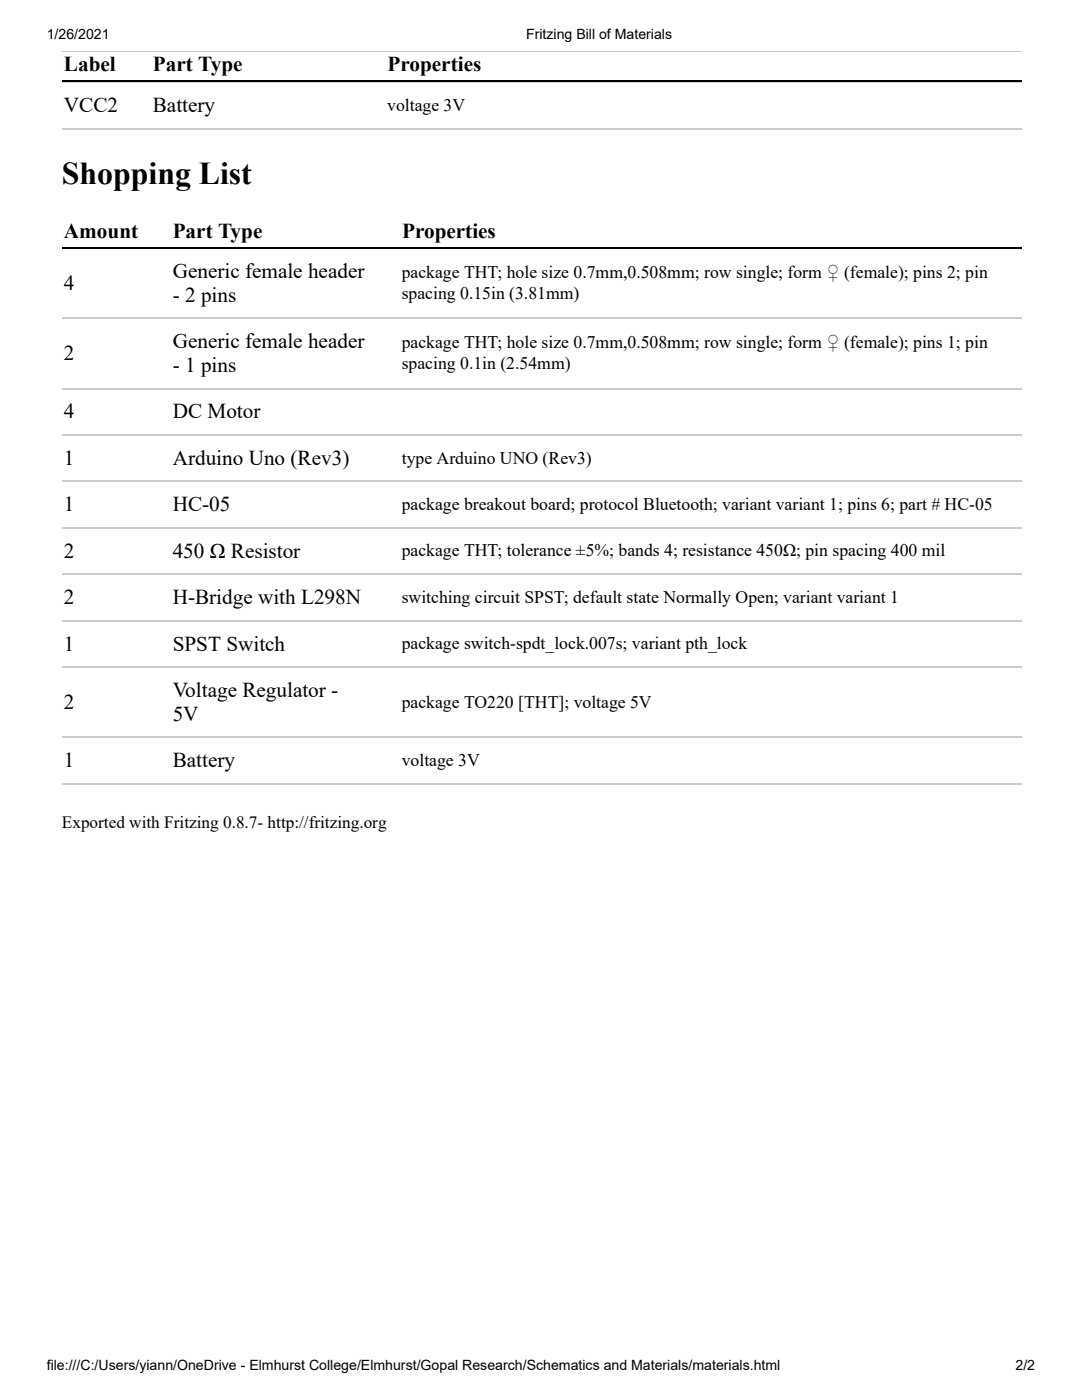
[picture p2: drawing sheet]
<svg xmlns="http://www.w3.org/2000/svg" width="216mm" height="279mm" viewBox="0 0 216 279" stroke-linecap="round" stroke-linejoin="round" font-family="sans-serif">
<defs><g id="words">
<text font-size="6.3" x="12.3" y="36.7">Shopping List</text>
<g font-size="4.2">
<text x="12.8" y="14.2">Label</text>
<text x="30.5" y="14.2">Part Type</text>
<text x="77.3" y="14.2">Properties</text>
<text x="12.8" y="22.4">VCC2</text>
<text x="30.5" y="22.4">Battery</text>
<text x="12.8" y="47.5">Amount</text>
<text x="34.5" y="47.5">Part Type</text>
<text x="80.2" y="47.5">Properties</text>
<text x="12.8" y="57.9">4</text>
<text x="34.5" y="55.5">Generic female header</text>
<text x="34.5" y="60.2">- 2 pins</text>
<text x="12.8" y="71.9">2</text>
<text x="34.5" y="69.5">Generic female header</text>
<text x="34.5" y="74.3">- 1 pins</text>
<text x="12.8" y="83.5">4</text>
<text x="34.5" y="83.5">DC Motor</text>
<text x="12.8" y="92.8">1</text>
<text x="34.5" y="92.8">Arduino Uno (Rev3)</text>
<text x="12.8" y="102">1</text>
<text x="34.5" y="102">HC-05</text>
<text x="12.8" y="111.3">2</text>
<text x="34.5" y="111.3">450 Ω Resistor</text>
<text x="12.8" y="120.6">2</text>
<text x="34.5" y="120.6">H-Bridge with L298N</text>
<text x="12.8" y="129.8">1</text>
<text x="34.5" y="129.8">SPST Switch</text>
<text x="12.8" y="141.5">2</text>
<text x="34.5" y="139.1">Voltage Regulator -</text>
<text x="34.5" y="143.8">5V</text>
<text x="12.8" y="153.1">1</text>
<text x="34.5" y="153.1">Battery</text>
</g>
<g font-size="3.5">
<text x="77.3" y="22.1">voltage 3V</text>
<text x="80.2" y="55.5">package THT; hole size 0.7mm,0.508mm; row single; form ♀ (female); pins 2; pin</text>
<text x="80.2" y="59.7">spacing 0.15in (3.81mm)</text>
<text x="80.2" y="69.5">package THT; hole size 0.7mm,0.508mm; row single; form ♀ (female); pins 1; pin</text>
<text x="80.2" y="73.7">spacing 0.1in (2.54mm)</text>
<text x="80.2" y="92.5">type Arduino UNO (Rev3)</text>
<text x="80.2" y="101.8">package breakout board; protocol Bluetooth; variant variant 1; pins 6; part # HC-05</text>
<text x="80.2" y="111">package THT; tolerance ±5%; bands 4; resistance 450Ω; pin spacing 400 mil</text>
<text x="80.2" y="120.3">switching circuit SPST; default state Normally Open; variant variant 1</text>
<text x="80.2" y="129.6">package switch-spdt_lock.007s; variant pth_lock</text>
<text x="80.2" y="141.2">package TO220 [THT]; voltage 5V</text>
<text x="80.2" y="152.8">voltage 3V</text>
</g>
<text font-size="3.4" x="12.3" y="165.3">Exported with Fritzing 0.8.7- http://fritzing.org</text>
<g font-size="2.8">
<text x="9.3" y="7.8">1/26/2021</text>
<text x="105" y="7.8">Fritzing Bill of Materials</text>
<text x="9.3" y="273.4">file:///C:/Users/yiann/OneDrive - Elmhurst College/Elmhurst/Gopal Research/Schematics and Materials/materials.html</text>
<text x="202.6" y="273.4">2/2</text>
</g>
</g></defs>
<path d="M12.3 16.4h191.6M12.3 25.7h191.6M12.3 77.6h191.6M12.3 63.5h191.6M12.3 96.1h191.6M12.3 86.8h191.6M12.3 114.6h191.6M12.3 105.3h191.6M12.3 133.1h191.6M12.3 123.9h191.6M12.3 156.4h191.6M12.3 147.2h191.6" fill="none" stroke="#ccc" stroke-width=".26"/>
<path d="M12.3 10.2h191.6" fill="none" stroke="#ccc" stroke-width=".2"/>
<path d="M12.3 16.2h191.6M12.3 49.5h191.6" fill="none" stroke="#000" stroke-width=".26"/>
<use href="#words"/>
</svg>
